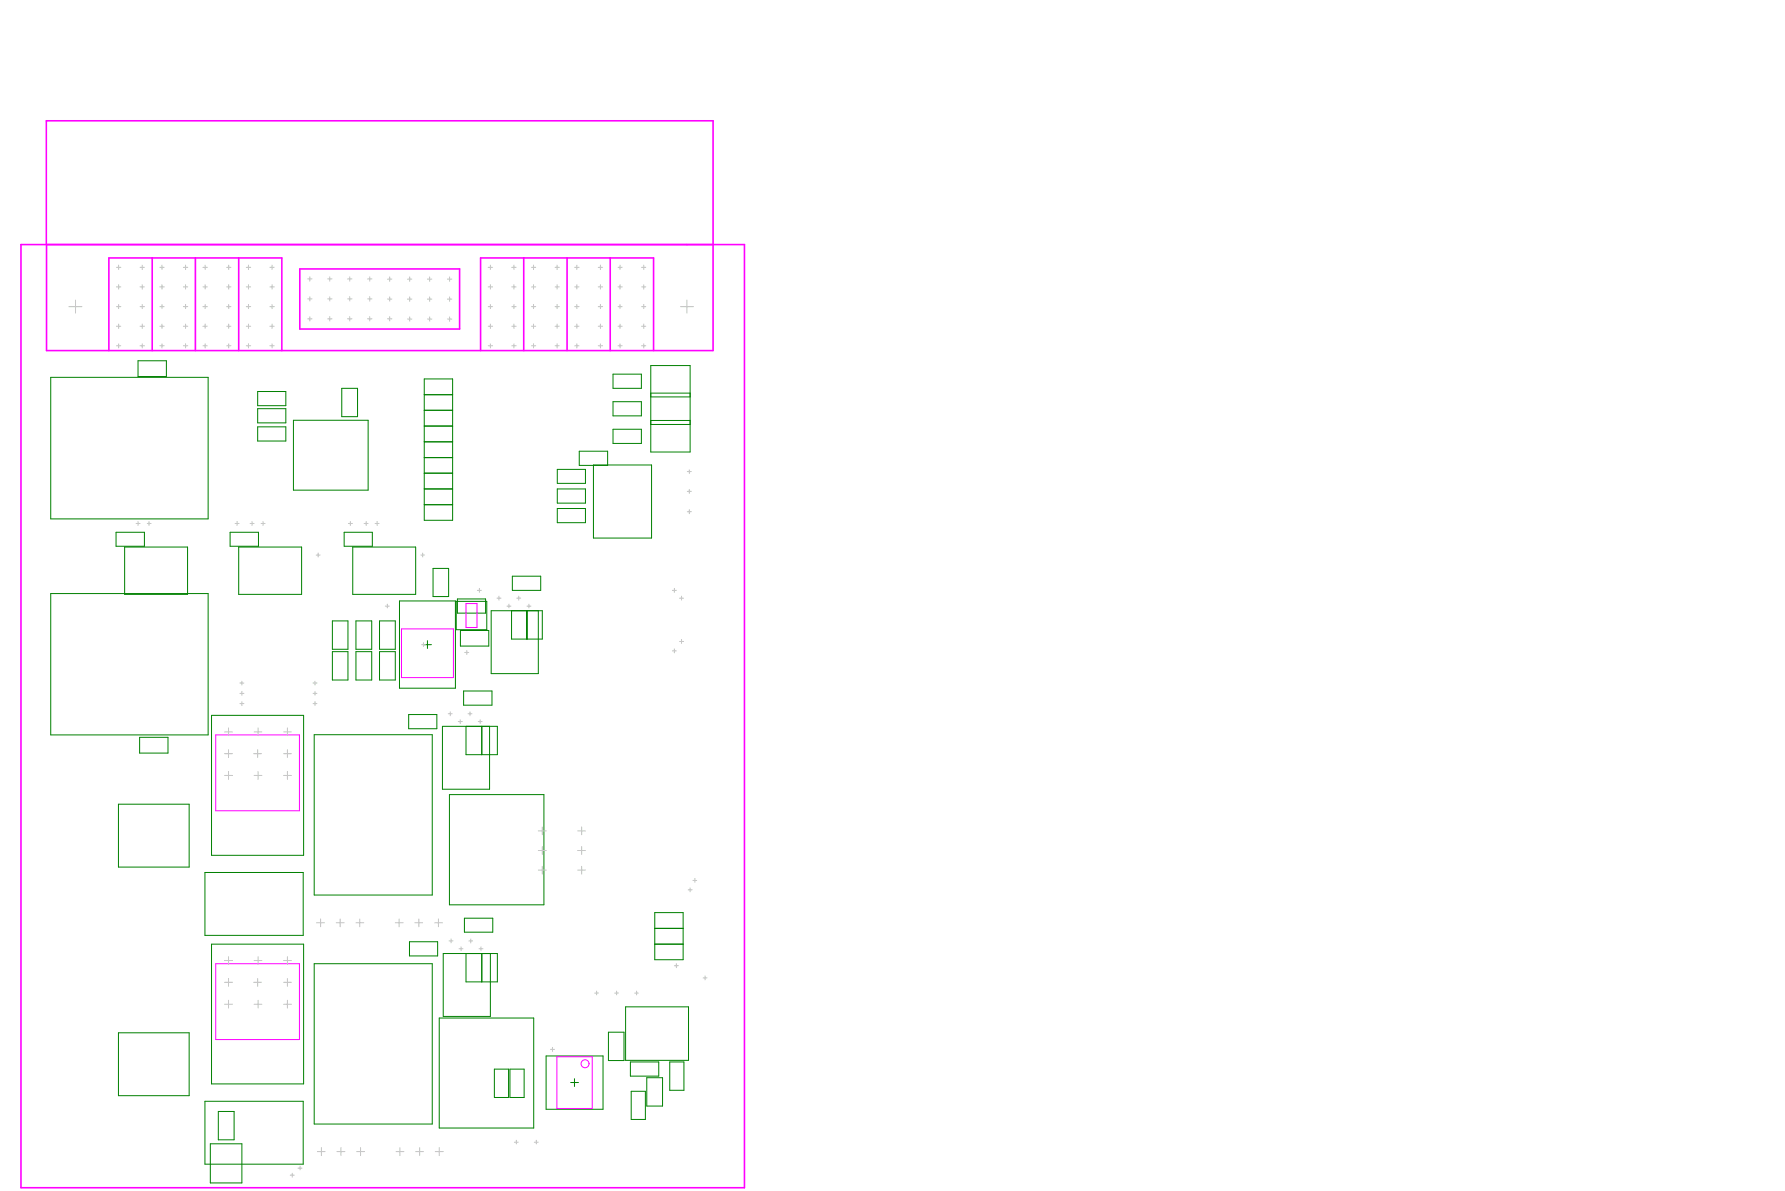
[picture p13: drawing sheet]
<svg xmlns="http://www.w3.org/2000/svg" width="755mm" height="504mm" viewBox="0 0 755 504" stroke-linecap="round" stroke-linejoin="round" font-family="sans-serif">
<g fill="none" stroke="#008000" stroke-width=".42">
<path d="M21.5 159.7h66.6v59.9h-66.6zM58.4 152.7h12v6.7h-12zM259.4 158.4h12v6h-12zM275.4 154.7h16.6v36.6h-16.6zM109 165.7h11.9v6h-11.9zM109 173h11.9v6h-11.9zM124.2 177.9h31.6v29.6h-31.6zM144.6 164.4h6.7v12h-6.7zM179.5 160.4h12v59.8h-12zM179.5 173.7h12M179.5 167.1h12M259.4 170h12v6h-12z"/>
<path d="M275.4 178h16.6M275.4 179.7h16.6M275.4 166.4h16.6M275.4 168h16.6M109 180.7h11.9v6h-11.9zM179.5 193.7h12M179.5 187h12M179.5 180.3h12M235.8 198.7h11.9v5.9h-11.9zM245.1 191h12v6h-12zM251.1 196.8h24.6v30.9h-24.6zM259.4 181.7h12v6h-12z"/>
<path d="M179.5 207h12M179.5 213.6h12M179.5 200.3h12M235.8 207h11.9v6h-11.9zM235.8 215.2h11.9v6h-11.9zM49.1 225.3h12v5.9h-12zM52.7 231.6h26.7v20h-26.7zM97.4 225.3h12v5.9h-12zM101 231.6h26.6v20h-26.6zM145.6 225.3h11.9v5.9h-11.9zM149.3 231.6h26.6v20h-26.6zM21.5 251.2h66.6v59.9h-66.6z"/>
<path d="M169 254.4h23.7v36.9h-23.7zM183.2 240.6h6.6v11.9h-6.6zM193 254.5h13v12h-13zM193.5 253.5h12v6h-12zM216.5 258.5v12h13v-12h-21.7v26.6h20v-26.6M216.8 243.9h12v6h-12zM222.8 258.5v12M223.1 258.5v12M140.6 262.8h6.6v12h-6.6zM140.6 275.8h6.6v12h-6.6zM150.6 262.8h6.7v12h-6.7zM150.6 275.8h6.7v12h-6.7z"/>
<path d="M160.6 262.8h6.7v12h-6.7zM160.6 275.8h6.7v12h-6.7zM179.2 272.9h3.4M180.9 271.2v3.3M194.8 266.9h12v6.6h-12zM196.2 292.5h12v6h-12zM59.1 312.1h12v6.7h-12zM89.5 302.8h39v59.2h-39zM132.9 311h50v67.8h-50zM172.9 302.5h11.9v6h-11.9zM197.2 307.4v12h13.3v-12h-23.3v26.7h20v-26.7M203.9 307.4v12"/>
<path d="M190.2 336.3h39.9v46.7h-39.9zM50.1 340.4h29.9v26.6h-29.9zM86.7 369.3h41.6v26.6h-41.6zM89.5 399.6h39v59.2h-39zM173.3 398.6h11.9v6h-11.9zM196.5 388.7h12v5.9h-12zM277.1 386.3h12v19.9h-12zM277.1 399.6h12M277.1 393h12M132.9 407.9h50v67.9h-50zM197.2 403.6v12h13.3v-12h-23v26.6h20v-26.6M203.9 403.6v12"/>
<path d="M50.1 437.2h29.9v26.6h-29.9zM185.9 430.9h39.9v46.6h-39.9zM257.4 436.9h6.6v12h-6.6zM264.7 426.2h26.6v22.6h-26.6zM209.2 452.5h6v12h-6zM215.8 452.5h6v12h-6zM231.1 447h24.1v22.5h-24.1zM241.5 458.2h3.3M243.1 456.6v3.3M266.7 449.5h12v6h-12zM273.7 456.2h6.7v12h-6.7zM283.4 449.5h6v12h-6z"/>
<path d="M86.7 466.1h41.6v26.7h-41.6zM92.4 470.5h6.7v12h-6.7zM267.1 461.9h6v11.9h-6zM89 484.1h13.4v16.6h-13.4z"/>
</g>
<path d="M197.2 255.5h4.6v10.1h-4.6zM169.9 266.2h22v20.6h-22zM91.3 311.1h35.4v32.1h-35.4zM91.3 407.9h35.4v32.1h-35.4zM235.6 447.3h15v21.9h-15z" fill="none" stroke="#f0f" stroke-width=".42"/>
<path d="M19.6 103.4v-52.3h282.1v97.3h-282v-44.9h282M64.4 109.2v39.2M82.7 109.2v39.2M101 109.2v39.2M126.9 113.8h67.6v25.5h-67.6zM221.6 109.2v39.2M240 109.2v39.2M258.2 109.2v39.2M46.1 148.4v-39.2h73.2v39.2M203.4 148.4v-39.2h73.1v39.2" fill="none" stroke="#f0f" stroke-width=".68"/>
<circle cx="19.7" cy="103.4" r=".34" fill="#f0f"/>
<circle cx="247.6" cy="450.3" r="1.69" fill="none" stroke="#f0f" stroke-width=".42"/>
<path d="M8.9 103.5h306.1v399.2h-306.1z" fill="none" stroke="#f0f" stroke-width=".68"/>
<g fill="none" stroke="#c0c0c0" stroke-width=".42">
<path d="M49.3 113.2h1.8M50.2 112.2v1.9M59.2 113.2h1.9M60.2 112.2v1.9M67.6 113.2h1.9M68.5 112.2v1.9M77.6 113.2h1.8M78.5 112.2v1.9M85.9 113.2h1.8M86.8 112.2v1.9M95.9 113.2h1.8M96.8 112.2v1.9"/>
<path d="M104.2 113.2h1.9M105.1 112.2v1.9M114.2 113.2h1.8M115.1 112.2v1.9M130.2 118.1h1.8M131.1 117.1v1.9M138.6 118.1h1.9M139.5 117.1v1.9M147.1 118.1h1.8M148 117.1v1.9M155.5 118.1h1.9M156.4 117.1v1.9"/>
<path d="M164 118.1h1.8M164.9 117.2v1.9M172.4 118.1h1.9M173.3 117.2v1.9M180.9 118.1h1.8M181.8 117.2v1.9M189.3 118.1h1.9M190.3 117.2v1.9M206.6 113.2h1.8M207.5 112.2v1.9M216.5 113.2h1.9M217.5 112.2v1.9"/>
<path d="M224.9 113.2h1.8M225.8 112.2v1.9M234.9 113.2h1.8M235.7 112.2v1.9M243.2 113.2h1.8M244.1 112.2v1.9M253.1 113.2h1.9M254.1 112.2v1.9M261.5 113.2h1.8M262.3 112.2v1.9M271.5 113.2h1.8M272.4 112.2v1.9"/>
<path d="M29.2 129.8h5.5M31.9 127v5.5M49.3 129.8h1.8M49.3 138.1h1.8M49.3 121.4h1.8M50.2 120.5v1.9M50.2 128.9v1.7M50.2 137.2v1.8M59.2 129.8h1.9M59.2 138.1h1.9M59.2 121.4h1.9M60.2 120.5v1.9"/>
<path d="M60.2 128.9v1.7M60.2 137.2v1.8M67.6 129.8h1.9M67.6 138.1h1.9M67.6 121.4h1.9M68.5 120.5v1.9M68.5 128.9v1.7M68.5 137.2v1.8M77.6 129.8h1.8M77.6 138.1h1.8M77.6 121.4h1.8M78.5 120.5v1.9"/>
<path d="M78.5 128.9v1.7M78.5 137.2v1.8M85.9 129.8h1.8M85.9 138.1h1.8M85.9 121.4h1.8M86.8 120.5v1.9M86.8 128.9v1.7M86.8 137.2v1.8M95.9 129.8h1.8M95.9 138.1h1.8M95.9 121.4h1.8M96.8 120.5v1.9"/>
<path d="M96.8 128.9v1.7M96.8 137.2v1.8M104.2 129.8h1.9M104.2 138.1h1.9M104.2 121.4h1.9M105.1 120.5v1.9M105.1 128.9v1.7M105.1 137.2v1.8M114.2 129.8h1.8M114.2 138.1h1.8M114.2 121.4h1.8M115.1 120.5v1.9"/>
<path d="M115.1 128.9v1.7M115.1 137.2v1.8M130.2 135h1.8M130.2 126.5h1.8M131.1 125.6v1.8M131.1 134v1.9M138.6 135h1.9M138.6 126.5h1.9M139.5 125.6v1.8M139.5 134v1.9M147.1 135h1.8M147.1 126.5h1.8"/>
<path d="M148 125.6v1.8M148 134v1.9M155.5 135h1.9M155.5 126.5h1.9M156.4 125.6v1.8M156.4 134v1.9M164 135h1.8M164 126.6h1.8M164.9 125.7v1.8M164.9 134v1.9M172.4 135h1.9M172.4 126.6h1.9"/>
<path d="M173.3 125.7v1.8M173.3 134.1v1.9M180.9 135h1.8M180.9 126.6h1.8M181.8 125.7v1.8M181.8 134.1v1.9M189.3 135h1.9M189.3 126.6h1.9M190.3 125.7v1.8M190.3 134.1v1.9M206.6 129.8h1.8M206.6 138.1h1.8"/>
<path d="M206.6 121.4h1.8M207.5 120.5v1.9M207.5 128.9v1.7M207.5 137.2v1.8M216.5 129.8h1.9M216.5 138.1h1.9M216.5 121.4h1.9M217.5 120.5v1.9M217.5 128.9v1.7M217.5 137.2v1.8M224.9 129.8h1.8M224.9 138.1h1.8"/>
<path d="M224.9 121.4h1.8M225.8 120.5v1.9M225.8 128.9v1.7M225.8 137.2v1.8M234.9 129.8h1.8M234.9 138.1h1.8M234.9 121.4h1.8M235.7 120.5v1.9M235.7 128.9v1.7M235.7 137.2v1.8M243.2 129.8h1.8M243.2 138.1h1.8"/>
<path d="M243.2 121.4h1.8M244.1 120.5v1.9M244.1 128.9v1.7M244.1 137.2v1.8M253.1 129.8h1.9M253.1 138.1h1.9M253.1 121.4h1.9M254.1 120.5v1.9M254.1 128.9v1.7M254.1 137.2v1.8M261.5 129.8h1.8M261.5 138.1h1.8"/>
<path d="M261.5 121.4h1.8M262.3 120.5v1.9M262.3 128.9v1.7M262.3 137.2v1.8M271.5 129.8h1.8M271.5 138.1h1.8M271.5 121.4h1.8M272.4 120.5v1.9M272.4 128.9v1.7M272.4 137.2v1.8M288 129.8h5.5M290.7 127v5.5"/>
<path d="M49.3 146.4h1.8M50.2 145.5v1.8M59.2 146.4h1.9M60.2 145.5v1.8M67.6 146.4h1.9M68.5 145.5v1.8M77.6 146.4h1.8M78.5 145.5v1.8M85.9 146.4h1.8M86.8 145.5v1.8M95.9 146.4h1.8M96.8 145.5v1.8"/>
<path d="M104.2 146.4h1.9M105.1 145.5v1.8M114.2 146.4h1.8M115.1 145.5v1.8M206.6 146.4h1.8M207.5 145.5v1.8M216.5 146.4h1.9M217.5 145.5v1.8M224.9 146.4h1.8M225.8 145.5v1.8M234.9 146.4h1.8M235.7 145.5v1.8"/>
<path d="M243.2 146.4h1.8M244.1 145.5v1.8M253.1 146.4h1.9M254.1 145.5v1.8M261.5 146.4h1.8M262.3 145.5v1.8M271.5 146.4h1.8M272.4 145.5v1.8M290.8 199.6h1.7M291.7 198.8v1.7M290.8 216.6h1.7M290.8 208h1.7"/>
<path d="M291.7 207.1v1.7M291.7 215.7v1.7M57.6 221.6h1.6M58.4 220.7v1.7M62.3 221.6h1.6M63.1 220.7v1.7M99.5 221.6h1.7M100.3 220.7v1.7M105.8 221.6h1.7M106.7 220.7v1.7M110.5 221.6h1.7M111.3 220.7v1.7"/>
<path d="M133.8 234.9h1.7M134.6 234.1v1.7M147.4 221.6h1.7M148.2 220.7v1.7M154.1 221.6h1.7M154.9 220.7v1.7M158.7 221.6h1.7M159.6 220.7v1.7M178.1 234.9h1.6M178.8 234.1v1.7M163 256.6h1.7M163.9 255.7v1.6"/>
<path d="M202 249.9h1.7M202.8 249v1.7M210.3 253.2h1.7M211.1 252.3v1.7M214.5 256.6h1.7M215.4 255.7v1.6M218.7 253.2h1.6M219.5 252.3v1.7M223 256.6h1.7M223.8 255.7v1.6M284.5 249.9h1.7M285.3 249v1.7"/>
<path d="M287.5 253.2h1.7M288.4 252.3v1.7M178.4 272.9h1.6M179.2 272v1.6M196.7 276.2h1.7M197.5 275.3v1.7M284.5 275.5h1.7M285.3 274.7v1.6M287.5 271.5h1.7M288.4 270.7v1.7M101.5 289.1h1.7M101.5 297.8h1.7"/>
<path d="M101.5 293.5h1.7M102.4 288.3v1.6M102.4 292.7v1.6M102.4 297v1.7M132.4 289.1h1.7M132.4 297.8h1.7M132.4 293.5h1.7M133.3 288.3v1.6M133.3 292.7v1.6M133.3 297v1.7M95 309.8h3.4M95 319h3.4"/>
<path d="M96.7 308.1v3.3M96.7 317.3v3.3M107.3 319h3.3M107.5 309.8h3.3M109 317.3v3.3M109.2 308.1v3.3M120 309.8h3.3M120 319h3.3M121.6 308.1v3.3M121.6 317.3v3.3M189.7 302.1h1.7M190.5 301.3v1.7"/>
<path d="M193.9 305.4h1.7M194.7 304.7v1.6M198 302.1h1.7M198.9 301.3v1.7M202.3 305.4h1.7M203.2 304.7v1.6M95 328.2h3.4M96.7 326.5v3.4M107.5 328.2h3.3M109.2 326.5v3.4M120 328.2h3.3M121.6 326.5v3.4"/>
<path d="M227.8 351.7h3.4M229.5 350v3.3M229.5 358.3v3.4M244.4 351.7h3.3M246.1 350v3.3M246.1 358.3v3.4M227.8 368.3h3.4M227.8 360h3.4M229.5 366.7v3.3M244.4 368.3h3.3M244.4 360h3.3M246.1 366.7v3.3"/>
<path d="M291.2 376.7h1.7M292 375.8v1.7M293.2 372.7h1.6M294 371.8v1.6M134 390.6h3.3M135.7 389v3.3M142.2 390.6h3.4M143.9 389v3.3M150.6 390.6h3.3M152.2 389v3.3M167.3 390.6h3.3M168.9 389v3.3"/>
<path d="M175.5 390.6h3.3M177.2 389v3.3M183.9 390.6h3.3M185.5 389v3.3M190 398.3h1.7M190.8 397.4v1.7M198.4 398.3h1.6M199.2 397.4v1.7M95 415.8h3.4M95 406.6h3.4M96.7 405v3.3M96.7 414.2v3.3"/>
<path d="M107.3 415.8h3.3M107.5 406.6h3.3M109 414.2v3.3M109.2 405v3.3M120 415.8h3.3M120 406.6h3.3M121.6 405v3.3M121.6 414.2v3.3M194.2 401.6h1.7M195.1 400.7v1.7M202.7 401.6h1.7M203.5 400.7v1.7"/>
<path d="M252.5 419.5v1.6M260.9 419.5v1.6M269.4 419.5v1.6M285.3 408.8h1.7M286.2 407.9v1.7M297.5 413.9h1.7M298.4 413.1v1.7M95 425.1h3.4M96.7 423.4v3.3M107.5 425.1h3.3M109.2 423.4v3.3M120 425.1h3.3"/>
<path d="M121.6 423.4v3.3M251.6 420.3h1.6M260.1 420.3h1.6M268.5 420.3h1.6M232.9 444.2h1.7M233.8 443.3v1.7M122.8 497.4h1.7M123.7 496.6v1.7M126.1 494.5h1.7M126.9 493.6v1.6M134.3 487.4h3.3M136 485.7v3.4"/>
<path d="M142.6 487.4h3.4M144.3 485.7v3.4M151 487.4h3.2M152.6 485.7v3.4M167.6 487.4h3.3M169.2 485.7v3.4M175.9 487.4h3.3M177.6 485.7v3.4M184.2 487.4h3.3M185.9 485.7v3.4M217.6 483.5h1.7M218.5 482.6v1.6"/>
<path d="M226.1 483.5h1.7M226.9 482.6v1.6"/>
</g>
</svg>
